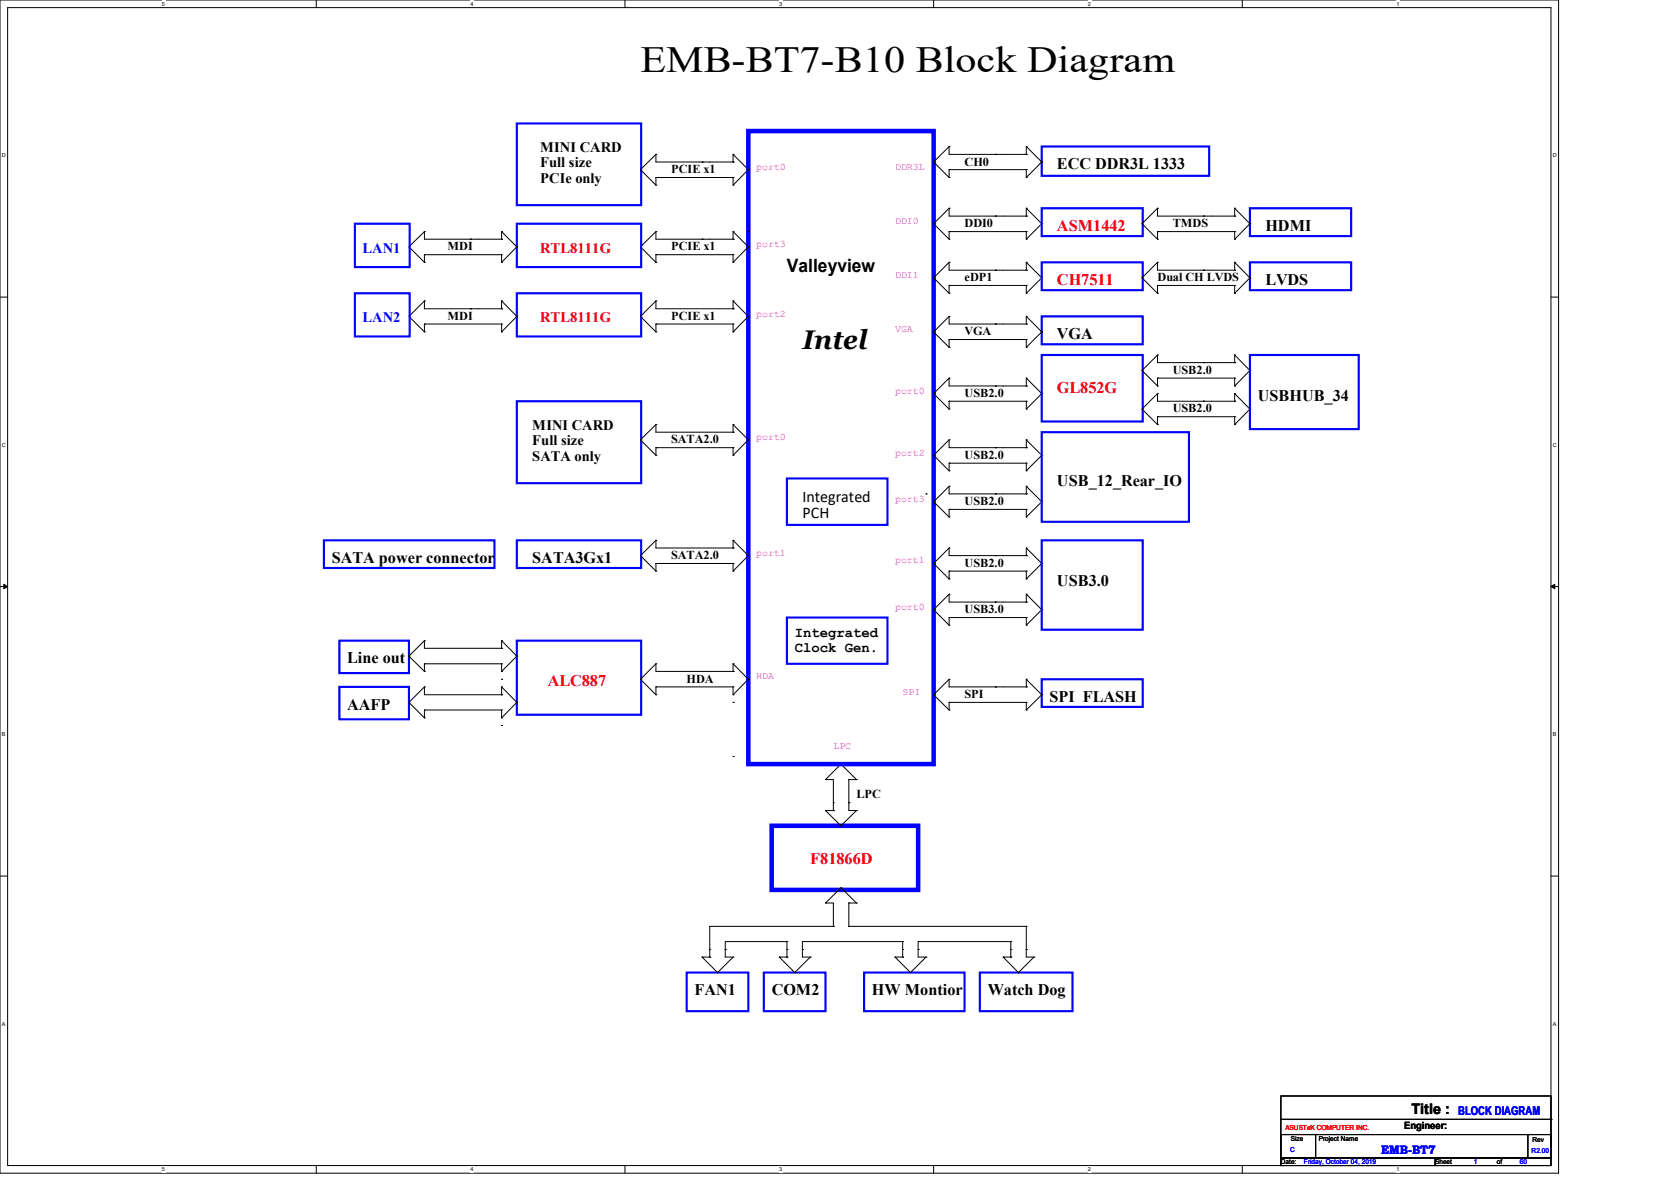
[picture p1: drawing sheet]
<svg xmlns="http://www.w3.org/2000/svg" width="297mm" height="210mm" viewBox="0 0 297 210" stroke-linecap="round" stroke-linejoin="round" font-family="sans-serif">
<defs><g id="words">
<text font-size="6.6" x="113.8" y="12.7">EMB-BT7-B10 Block Diagram</text>
<text font-size="4.8" x="142.6" y="61.9">Intel</text>
<text font-size="3.3" x="139.9" y="48.3">Valleyview</text>
<g font-size="2.9">
<text x="187.9" y="30.1">ECC DDR3L 1333</text>
<text x="224.9" y="41">HDMI</text>
<text x="224.9" y="50.6">LVDS</text>
<text x="187.9" y="60.2">VGA</text>
<text x="223.6" y="71.2">USBHUB_34</text>
<text x="142.6" y="89.2">Integrated</text>
<text x="187.9" y="86.3">USB_12_Rear_IO</text>
<text x="142.6" y="92">PCH</text>
<text x="59" y="100">SATA power connector</text>
<text x="94.6" y="100">SATA3Gx1</text>
<text x="187.9" y="104.1">USB3.0</text>
<text x="61.7" y="117.8">Line out</text>
<text x="186.5" y="124.7">SPI FLASH</text>
<text x="61.7" y="126.1">AAFP</text>
<text x="123.4" y="176.8">FAN1</text>
<text x="137.2" y="176.8">COM2</text>
<text x="155" y="176.8">HW Montior</text>
<text x="175.6" y="176.8">Watch Dog</text>
</g>
<g font-size="2.9" fill="#f00">
<text x="187.9" y="41">ASM1442</text>
<text x="187.9" y="50.6">CH7511</text>
<text x="187.9" y="69.8">GL852G</text>
<text x="97.4" y="121.9">ALC887</text>
<text x="144" y="153.5">F81866D</text>
</g>
<g font-size="2.6">
<text x="96" y="27.1">MINI CARD</text>
<text x="96" y="29.8">Full size</text>
<text x="96" y="32.5">PCIe only</text>
<text x="94.6" y="76.4">MINI CARD</text>
<text x="94.6" y="79.1">Full size</text>
<text x="94.6" y="81.8">SATA only</text>
<text x="141.3" y="113.2">Integrated</text>
<text x="141.3" y="115.8">Clock Gen.</text>
<text x="250.9" y="197.9">Title :</text>
</g>
<g font-size="2.6" fill="#00f">
<text x="64.4" y="44.9">LAN1</text>
<text x="64.4" y="57.2">LAN2</text>
</g>
<g font-size="2.6" fill="#f00">
<text x="96" y="44.9">RTL8111G</text>
<text x="96" y="57.2">RTL8111G</text>
</g>
<g font-size="2.2">
<text x="171.5" y="29.4">CH0</text>
<text x="119.3" y="30.8">PCIE x1</text>
<text x="171.5" y="40.4">DDI0</text>
<text x="208.5" y="40.4">TMDS</text>
<text x="79.5" y="44.5">MDI</text>
<text x="119.3" y="44.5">PCIE x1</text>
<text x="171.5" y="50">eDP1</text>
<text x="205.7" y="50">Dual CH LVDS</text>
<text x="79.5" y="56.9">MDI</text>
<text x="119.3" y="56.9">PCIE x1</text>
<text x="171.5" y="59.6">VGA</text>
<text x="171.5" y="70.6">USB2.0</text>
<text x="208.5" y="66.4">USB2.0</text>
<text x="208.5" y="73.3">USB2.0</text>
<text x="119.3" y="78.8">SATA2.0</text>
<text x="171.5" y="81.5">USB2.0</text>
<text x="171.5" y="89.7">USB2.0</text>
<text x="119.3" y="99.4">SATA2.0</text>
<text x="171.5" y="100.7">USB2.0</text>
<text x="171.5" y="109">USB3.0</text>
<text x="122" y="121.3">HDA</text>
<text x="171.5" y="124">SPI</text>
<text x="152.2" y="141.9">LPC</text>
</g>
<g font-size="2.2" fill="#00f">
<text x="259.2" y="198.2">BLOCK DIAGRAM</text>
<text x="245.5" y="205">EMB-BT7</text>
</g>
<g font-size="1.8" fill="#f0f">
<text x="134.4" y="30.2">port0</text>
<text x="159.1" y="30.2">DDR3L</text>
<text x="159.1" y="39.8">DDI0</text>
<text x="134.4" y="43.9">port3</text>
<text x="159.1" y="49.4">DDI1</text>
<text x="134.4" y="56.3">port2</text>
<text x="159.1" y="59">VGA</text>
<text x="159.1" y="70">port0</text>
<text x="134.4" y="78.2">port0</text>
<text x="159.1" y="80.9">port2</text>
<text x="159.1" y="89.2">port3</text>
<text x="134.4" y="98.8">port1</text>
<text x="159.1" y="100.1">port1</text>
<text x="159.1" y="108.4">port0</text>
<text x="134.4" y="120.7">HDA</text>
<text x="160.4" y="123.4">SPI</text>
<text x="148.1" y="133.1">LPC</text>
</g>
<text font-size="1.8" x="249.6" y="200.5">Engineer:</text>
<text font-size="1.2" fill="#f00" x="228.5" y="200.8">ASUSTeK COMPUTER INC.</text>
<g font-size="1.2">
<text x="229.4" y="202.7">Size</text>
<text x="234.4" y="202.7">Project Name</text>
<text x="272.4" y="202.9">Rev</text>
<text x="227.7" y="206.9">Date:</text>
<text x="255.1" y="206.9">Sheet</text>
<text x="266.1" y="206.9">of</text>
</g>
<g font-size="1.2" fill="#00f">
<text x="229.3" y="204.7">C</text>
<text x="231.8" y="206.9">Friday, October 04, 2019</text>
<text x="262" y="206.9">1</text>
<text x="270.2" y="206.9">60</text>
<text x="272.2" y="204.8">R2.00</text>
</g>
<g font-size="1">
<text x="28.8" y="1">5</text>
<text x="83.7" y="1">4</text>
<text x="138.5" y="1">3</text>
<text x="193.4" y="1">2</text>
<text x="248.2" y="1">1</text>
<text x=".3" y="27.9">D</text>
<text x="276" y="27.9">D</text>
<text x=".3" y="79.4">C</text>
<text x="276" y="79.4">C</text>
<text x=".3" y="130.8">B</text>
<text x="276" y="130.8">B</text>
<text x=".3" y="182.2">A</text>
<text x="276" y="182.2">A</text>
<text x="28.8" y="208.1">5</text>
<text x="83.7" y="208.1">4</text>
<text x="138.5" y="208.1">3</text>
<text x="193.4" y="208.1">2</text>
<text x="248.2" y="208.1">1</text>
</g>
</g></defs>
<path d="M0 0h277v208.4h-277zM1.4 1.4h274.3v205.7h-274.3z" fill="none" stroke="#000" stroke-width=".18"/>
<g fill="#fff">
<path d="M28.8 .1h.5v1.1h-.5z"/>
<path d="M28.8 207.2h.5v1.1h-.5z"/>
</g>
<path d="M56.2 0v1.4M56.2 207.1v1.3" fill="none" stroke="#000" stroke-width=".18"/>
<g fill="#fff">
<path d="M83.7 .1h.5v1.1h-.5z"/>
<path d="M83.7 207.2h.5v1.1h-.5z"/>
</g>
<path d="M111.1 0v1.4M111.1 207.1v1.3" fill="none" stroke="#000" stroke-width=".18"/>
<g fill="#fff">
<path d="M138.5 .1h.6v1.1h-.6z"/>
<path d="M138.5 207.2h.6v1.1h-.6z"/>
</g>
<path d="M165.9 0v1.4M165.9 207.1v1.3" fill="none" stroke="#000" stroke-width=".18"/>
<g fill="#fff">
<path d="M193.4 .1h.5v1.1h-.5z"/>
<path d="M193.4 207.2h.5v1.1h-.5z"/>
</g>
<path d="M220.8 0v1.4M220.8 207.1v1.3" fill="none" stroke="#000" stroke-width=".18"/>
<g fill="#fff">
<path d="M248.2 .1h.6v1.1h-.6z"/>
<path d="M248.2 207.2h.6v1.1h-.6z"/>
<path d="M.3 27.1h.8v1.1h-.8z"/>
<path d="M276 27.1h.7v1.1h-.7z"/>
<path d="M.3 78.5h.8v1.1h-.8z"/>
<path d="M276 78.5h.7v1.1h-.7z"/>
</g>
<path d="M0 52.8h1.4M275.7 52.8h1.3" fill="none" stroke="#000" stroke-width=".18"/>
<g fill="#fff">
<path d="M.3 129.9h.7v1.1h-.7z"/>
<path d="M276 129.9h.6v1.1h-.6z"/>
</g>
<path d="M0 104.2h1.4M275.7 104.2h1.3" fill="none" stroke="#000" stroke-width=".18"/>
<path d="M.7 103.8l.7 .4-.7 .4zM275.7 104.2l.7-.4v.8z" fill="#000" stroke="#000" stroke-width=".18"/>
<g fill="#fff">
<path d="M.3 181.4h.7v1.1h-.7z"/>
<path d="M276 181.4h.6v1.1h-.6z"/>
</g>
<g fill="none" stroke="#000" stroke-width=".18">
<path d="M113.8 30.1h.1M113.8 30.1l2.8 2.8M116.6 27.4h.1M116.6 32.9h.1M116.6 31.5h.1M116.6 27.4v1.4h13.7M116.6 31.5v1.4M116.6 31.5h13.7M116.6 27.4l-2.8 2.7M124.8 28.8h.1M130.3 28.8h.1M130.3 27.4h.1"/>
<path d="M130.3 31.5h.1M130.3 32.9h.1M130.3 27.4v1.4M130.3 31.5v1.4M130.3 27.4l2.7 2.7M133 30.1h.1M133 30.1l-2.7 2.8M165.9 39.8h.1M165.9 28.8h.1M165.9 39.8l2.8 2.7M165.9 28.8l2.8 2.7M168.7 37h.1"/>
<path d="M168.7 26h.1M168.7 31.5h.1M168.7 30.1h.1M168.7 37v1.4h13.7M168.7 26v1.4h13.7M168.7 30.1v1.4M168.7 37l-2.8 2.8M168.7 30.1h13.7M168.7 26l-2.8 2.8M176.9 38.4h.1M176.9 27.4h.1M182.4 38.4h.1"/>
<path d="M182.4 37h.1M182.4 27.4h.1M182.4 26h.1M182.4 30.1h.1M182.4 31.5h.1M182.4 37l2.8 2.8M182.4 26v1.4M182.4 30.1v1.4M182.4 37v1.4M182.4 26l2.8 2.8M185.2 39.8h.1M185.2 28.8h.1"/>
<path d="M185.2 39.8l-2.8 2.7M185.2 28.8l-2.8 2.7M203 39.8h.1M203 39.8l2.7 2.7M205.7 37h.1M205.7 37v1.4h13.8M205.7 37l-2.7 2.8M214 38.4h.1M219.5 38.4h.1M219.5 37h.1M219.5 37v1.4M219.5 37l2.7 2.8"/>
<path d="M222.2 39.8h.1M222.2 39.8l-2.7 2.7M72.7 43.9h.1M72.7 56.2h.1M72.7 43.9l2.7 2.7M72.7 56.2l2.7 2.8M75.4 41.1h.1M75.4 46.6h.1M75.4 45.3h.1M75.4 53.5h.1M75.4 59h.1M75.4 57.6h.1"/>
<path d="M75.4 41.1v1.4h13.8M75.4 45.3h13.8M75.4 57.6h13.8M75.4 53.5v1.4h13.8M75.4 45.3v1.3M75.4 57.6v1.4M75.4 41.1l-2.7 2.8M75.4 53.5l-2.7 2.7M83.7 42.5h.1M83.7 54.9h.1M89.2 42.5h.1M89.2 41.1h.1"/>
<path d="M89.2 45.3h.1M89.2 46.6h.1M89.2 54.9h.1M89.2 53.5h.1M89.2 57.6h.1M89.2 59h.1M89.2 41.1l2.7 2.8M89.2 41.1v1.4M89.2 45.3v1.3M89.2 53.5v1.4M89.2 57.6v1.4M89.2 53.5l2.7 2.7"/>
<path d="M91.9 43.9h.1M91.9 56.2h.1M91.9 43.9l-2.7 2.7M91.9 56.2l-2.7 2.8M113.8 43.9h.1M113.8 56.2h.1M113.8 43.9l2.8 2.7M113.8 56.2l2.8 2.8M116.6 41.1h.1M116.6 46.6h.1M116.6 45.3h.1M116.6 59h.1"/>
<path d="M116.6 53.5h.1M116.6 57.6h.1M116.6 41.1v1.4h13.7M116.6 45.3h13.7M116.6 45.3v1.3M116.6 53.5v1.4h13.7M116.6 57.6v1.4M116.6 41.1l-2.8 2.8M116.6 57.6h13.7M116.6 53.5l-2.8 2.7M124.8 42.5h.1M130.3 42.5h.1"/>
<path d="M130.3 41.1h.1M130.3 45.3h.1M130.3 46.6h.1M130.3 53.5h.1M130.3 57.6h.1M130.3 59h.1M130.3 54.9h.1M130.3 41.1l2.7 2.8M130.3 41.1v1.4M130.3 45.3v1.3M130.3 53.5v1.4M130.3 57.6v1.4"/>
<path d="M130.3 53.5l2.7 2.7M133 41.1h.1M133 43.9h.1M133 56.2h.1M133 43.9l-2.7 2.7M133 56.2l-2.7 2.8M165.9 49.4h.1M165.9 59h.1M165.9 49.4l2.8 2.7M165.9 59l2.8 2.7M168.7 42.5h.1M168.7 41.1h.1"/>
<path d="M168.7 46.6h.1M168.7 52.1h.1M168.7 50.7h.1M168.7 56.2h.1M168.7 56.2v1.4h13.7M168.7 41.1h13.7M168.7 41.1v1.4M168.7 46.6v1.4h13.7M168.7 50.7v1.4M168.7 50.7h13.7M168.7 46.6l-2.8 2.8M168.7 56.2l-2.8 2.8"/>
<path d="M176.9 48h.1M176.9 57.6h.1M182.4 41.1h.1M182.4 42.5h.1M182.4 48h.1M182.4 46.6h.1M182.4 50.7h.1M182.4 52.1h.1M182.4 57.6h.1M182.4 56.2h.1M182.4 56.2l2.8 2.8M182.4 41.1v1.4"/>
<path d="M182.4 46.6v1.4M182.4 50.7v1.4M182.4 56.2v1.4M182.4 46.6l2.8 2.8M185.2 49.4h.1M185.2 59h.1M185.2 49.4l-2.8 2.7M185.2 59l-2.8 2.7M203 49.4h.1M203 49.4l2.7 2.7M205.7 46.6h.1M205.7 52.1h.1"/>
<path d="M205.7 50.7h.1M205.7 42.5h.1M205.7 41.1h.1M205.7 41.1h13.8M205.7 46.6v1.4h13.8M205.7 50.7h13.8M205.7 41.1v1.4M205.7 50.7v1.4M205.7 46.6l-2.7 2.8M214 48h.1M219.5 48h.1M219.5 46.6h.1"/>
<path d="M219.5 50.7h.1M219.5 52.1h.1M219.5 41.1h.1M219.5 42.5h.1M219.5 46.6l2.7 2.8M219.5 41.1v1.4M219.5 46.6v1.4M219.5 50.7v1.4M222.2 49.4h.1M222.2 49.4l-2.7 2.7M113.8 78.1h.1M113.8 78.1l2.8 2.8"/>
<path d="M116.6 75.4h.1M116.6 79.5h.1M116.6 75.4v1.4h13.7M116.6 79.5v1.4M116.6 79.5h13.7M116.6 75.4l-2.8 2.7M130.3 75.4h.1M130.3 79.5h.1M130.3 76.8h.1M130.3 75.4v1.4M130.3 79.5v1.4M130.3 75.4l2.7 2.7"/>
<path d="M133 78.1h.1M133 78.1l-2.7 2.8M165.9 69.9h.1M165.9 69.9l2.8 2.8M168.7 61.7h.1M168.7 60.3h.1M168.7 67.2h.1M168.7 72.7h.1M168.7 71.3h.1M168.7 78.1h.1M168.7 78.1v1.4h13.7M168.7 60.3v1.4"/>
<path d="M168.7 67.2v1.4h13.7M168.7 71.3v1.4M168.7 60.3h13.7M168.7 71.3h13.7M168.7 67.2l-2.8 2.7M168.7 78.1l-2.8 2.8M176.9 68.6h.1M176.9 79.5h.1M182.4 60.3h.1M182.4 61.7h.1M182.4 68.6h.1M182.4 67.2h.1"/>
<path d="M182.4 71.3h.1M182.4 72.7h.1M182.4 79.5h.1M182.4 78.1h.1M182.4 60.3v1.4M182.4 67.2v1.4M182.4 71.3v1.4M182.4 78.1v1.4M182.4 67.2l2.8 2.7M182.4 78.1l2.8 2.8M185.2 69.9h.1M185.2 69.9l-2.8 2.8"/>
<path d="M203 65.8h.1M203 72.7h.1M203 65.8l2.7 2.8M203 72.7l2.7 2.7M205.7 63.1h.1M205.7 68.6h.1M205.7 67.2h.1M205.7 69.9h.1M205.7 75.4h.1M205.7 74h.1M205.7 69.9v1.4h13.8M205.7 63.1v1.3h13.8"/>
<path d="M205.7 67.2v1.4M205.7 74v1.4M205.7 67.2h13.8M205.7 63.1l-2.7 2.7M205.7 74h13.8M205.7 69.9l-2.7 2.8M214 64.4h.1M214 71.3h.1M219.5 64.4h.1M219.5 63.1h.1M219.5 67.2h.1M219.5 68.6h.1"/>
<path d="M219.5 71.3h.1M219.5 69.9h.1M219.5 74h.1M219.5 75.4h.1M219.5 63.1v1.3M219.5 67.2v1.4M219.5 69.9v1.4M219.5 74v1.4M219.5 63.1l2.7 2.7M219.5 69.9l2.7 2.8M222.2 65.8h.1M222.2 72.7h.1"/>
<path d="M222.2 65.8l-2.7 2.8M222.2 72.7l-2.7 2.7M113.8 98.7h.1M113.8 98.7l2.8 2.8M116.6 80.9h.1M116.6 96h.1M116.6 96v1.4h13.7M116.6 96l-2.8 2.7M130.3 80.9h.1M130.3 96h.1M130.3 97.4h.1M130.3 96v1.4"/>
<path d="M130.3 96l2.7 2.7M133 98.7h.1M133 98.7l-2.7 2.8M164.6 87.8h.1M165.9 80.9h.1M165.9 89.2h.1M165.9 80.9l2.8 2.8M165.9 89.2l2.8 2.7M168.7 83.7h.1M168.7 82.3h.1M168.7 86.4h.1M168.7 91.9h.1"/>
<path d="M168.7 90.5h.1M168.7 97.4h.1M168.7 82.3v1.4M168.7 86.4v1.4h13.7M168.7 90.5v1.4M168.7 97.4v1.3h13.7M168.7 86.4l-2.8 2.8M168.7 82.3h13.7M168.7 97.4l-2.8 2.7M168.7 90.5h13.7M176.9 87.8h.1M176.9 98.7h.1"/>
<path d="M182.4 82.3h.1M182.4 83.7h.1M182.4 87.8h.1M182.4 86.4h.1M182.4 90.5h.1M182.4 91.9h.1M182.4 98.7h.1M182.4 97.4h.1M182.4 82.3v1.4M182.4 86.4v1.4M182.4 90.5v1.4M182.4 97.4v1.3"/>
<path d="M182.4 86.4l2.8 2.8M182.4 97.4l2.8 2.7M185.2 80.9h.1M185.2 89.2h.1M185.2 80.9l-2.8 2.8M185.2 89.2l-2.8 2.7M72.7 116.6h.1M72.7 116.6l2.7 2.7M75.4 117.9h.1M75.4 113.8h.1M75.4 119.3h.1M75.4 113.8v1.4h13.8"/>
<path d="M75.4 117.9v1.4M75.4 113.8l-2.7 2.8M75.4 117.9h13.8M89.2 113.8h.1M89.2 115.2h.1M89.2 119.3h.1M89.2 117.9h.1M89.2 113.8v1.4M89.2 117.9v1.4M89.2 113.8l2.7 2.8M91.9 116.6h.1M91.9 116.6l-2.7 2.7"/>
<path d="M116.6 117.9h.1M116.6 101.5h.1M116.6 100.1h.1M116.6 100.1v1.4M116.6 117.9v1.4h13.7M116.6 117.9l-2.8 2.8M116.6 100.1h13.7M130.3 117.9h.1M130.3 119.3h.1M130.3 100.1h.1M130.3 101.5h.1M130.3 100.1v1.4"/>
<path d="M130.3 117.9v1.4M130.3 117.9l2.7 2.8M165.9 100.1h.1M165.9 108.3h.1M165.9 100.1l2.8 2.8M165.9 108.3l2.8 2.8M168.7 102.9h.1M168.7 101.5h.1M168.7 105.6h.1M168.7 111.1h.1M168.7 109.7h.1M168.7 101.5v1.4"/>
<path d="M168.7 105.6v1.4h13.7M168.7 109.7v1.4M168.7 101.5h13.7M168.7 109.7h13.7M168.7 105.6l-2.8 2.7M176.9 107h.1M182.4 101.5h.1M182.4 102.9h.1M182.4 107h.1M182.4 105.6h.1M182.4 109.7h.1M182.4 111.1h.1"/>
<path d="M182.4 101.5v1.4M182.4 105.6v1.4M182.4 109.7v1.4M182.4 105.6l2.8 2.7M185.2 100.1h.1M185.2 108.3h.1M185.2 100.1l-2.8 2.8M185.2 108.3l-2.8 2.8M72.7 124.8h.1M72.7 124.8l2.7 2.8M75.4 126.2h.1M75.4 122h.1"/>
<path d="M75.4 127.6h.1M75.4 122v1.4h13.8M75.4 126.2v1.4M75.4 122l-2.7 2.8M75.4 126.2h13.8M89.2 120.7h.1M89.2 122h.1M89.2 123.4h.1M89.2 128.9h.1M89.2 127.6h.1M89.2 126.2h.1M89.2 122v1.4"/>
<path d="M89.2 126.2v1.4M89.2 122l2.7 2.8M91.9 124.8h.1M91.9 124.8l-2.7 2.8M113.8 120.7h.1M113.8 120.7l2.8 2.7M116.6 122h.1M116.6 123.4h.1M116.6 122v1.4M116.6 122h13.7M130.3 134.4h.1M130.3 124.8h.1"/>
<path d="M130.3 123.4h.1M130.3 122h.1M130.3 122v1.4M133 120.7h.1M133 120.7l-2.7 2.7M146.7 138.5h.1M146.7 138.5h1.4v5.5M149.5 135.8h.1M149.5 135.8l-2.8 2.7M149.5 135.8l2.7 2.7M150.9 138.5h.1M150.9 138.5h1.3"/>
<path d="M150.9 138.5v5.5h1.3M152.2 138.5h.1M165.9 123.4h.1M165.9 123.4l2.8 2.8M168.7 120.7h.1M168.7 126.2h.1M168.7 124.8h.1M168.7 120.7v1.3h13.7M168.7 124.8v1.4M168.7 124.8h13.7M168.7 120.7l-2.8 2.7M176.9 122h.1"/>
<path d="M182.4 122h.1M182.4 120.7h.1M182.4 124.8h.1M182.4 126.2h.1M182.4 120.7v1.3M182.4 124.8v1.4M182.4 120.7l2.8 2.7M185.2 123.4h.1M185.2 123.4l-2.8 2.8M0 155.7h1.4M146.7 144h.1M146.7 144h1.4"/>
<path d="M146.7 144l2.8 2.7M148.1 144h.1M148.1 142.6h.1M149.5 146.7h.1M149.5 157.7h.1M149.5 157.7l-2.8 2.7M149.5 157.7l2.7 2.7M150.9 142.6h.1M152.2 144h.1M152.2 144l-2.7 2.7M275.7 155.7h1.3M124.8 170.1h.1"/>
<path d="M124.8 170.1h1.4M124.8 170.1l2.8 2.7M126.2 170.1h.1M126.2 168.7h.1M127.6 172.8h.1M128.9 168.7h.1M130.3 170.1h.1M130.3 170.1l-2.7 2.7M138.5 170.1h.1M138.5 170.1h1.4M138.5 170.1l2.8 2.7M139.9 170.1h.1"/>
<path d="M139.9 168.7h.1M139.9 167.3h.1M139.9 167.3h-11v2.8h1.4M139.9 167.3v2.8M141.3 172.8h.1M142.6 168.7h.1M144 170.1h.1M144 170.1l-2.7 2.7M146.7 160.4h.1M146.7 160.4h1.4v4.2M148.1 164.6h.1M148.1 164.6h-21.9v5.5"/>
<path d="M150.9 160.4h.1M150.9 164.6h.1M150.9 160.4v4.2M150.9 160.4h1.3M150.9 164.6h31.5M152.2 160.4h.1M159.1 170.1h.1M159.1 170.1h1.3M159.1 170.1l2.7 2.7M160.4 170.1h.1M160.4 167.3h.1M160.4 168.7h.1"/>
<path d="M160.4 167.3h-17.8v2.8h1.4M160.4 167.3v2.8M161.8 172.8h.1M163.2 168.7h.1M164.6 170.1h.1M164.6 170.1l-2.8 2.7M178.3 170.1h.1M178.3 170.1h1.4M178.3 170.1l2.7 2.7M179.7 170.1h.1M179.7 167.3h.1M179.7 168.7h.1"/>
<path d="M179.7 167.3v2.8M179.7 167.3h-16.5v2.8h1.4M181 172.8h.1M182.4 164.6h.1M182.4 168.7h.1M182.4 164.6v5.5h1.4M183.8 170.1h.1M183.8 170.1l-2.8 2.7M227.7 194.7h48v11h-48zM227.7 198.9h48M275.7 198.9h.1M227.7 201.6h6.1v4.1h-6.1z"/>
<path d="M227.7 205.7h27.4v1.4h-27.4zM234 201.6h37.6M255.1 205.7h20.6v1.4h-20.6zM271.6 201.6h4.1v4.1h-4.1zM271.6 201.6h.1"/>
</g>
<g fill="none" stroke="#00f" stroke-width=".38">
<path d="M63.1 39.8h9.7v7.7h-9.7zM91.9 21.9h22.1v14.5h-22.1zM91.9 39.8h22.1v7.7h-22.1zM185.2 26h29.7v5.2h-29.7zM185.2 37h17.9v5h-17.9zM222.2 37h18v5h-18zM63.1 52.1h9.7v7.7h-9.7zM91.9 52.1h22.1v7.7h-22.1zM185.2 56.2h17.9v5h-17.9zM185.2 46.6h17.9v5h-17.9zM222.2 46.6h18v5h-18zM91.9 71.3h22.1v14.6h-22.1z"/>
<path d="M185.2 63.1h17.9v11.8h-17.9zM185.2 76.8h26.1v15.9h-26.1zM222.2 63.1h19.3v13.1h-19.3zM57.6 96h30.3v4.9h-30.3zM91.9 96h22.1v4.9h-22.1zM139.9 85h17.8v8.3h-17.8zM185.2 96h17.9v15.9h-17.9zM60.3 113.8h12.4v5.8h-12.4zM91.9 113.8h22.1v13.2h-22.1zM139.9 109.7h17.8v8.2h-17.8zM60.3 122h12.4v5.8h-12.4zM185.2 120.7h17.9v4.9h-17.9z"/>
<path d="M122 172.8h11v6.9h-11zM135.8 172.8h10.9v6.9h-10.9zM153.6 172.8h17.8v6.9h-17.8zM174.2 172.8h16.4v6.9h-16.4z"/>
</g>
<path d="M133 23.3h32.9v112.5h-32.9zM137.2 146.7h26v11.4h-26z" fill="none" stroke="#00f" stroke-width=".8"/>
<use href="#words"/>
</svg>
